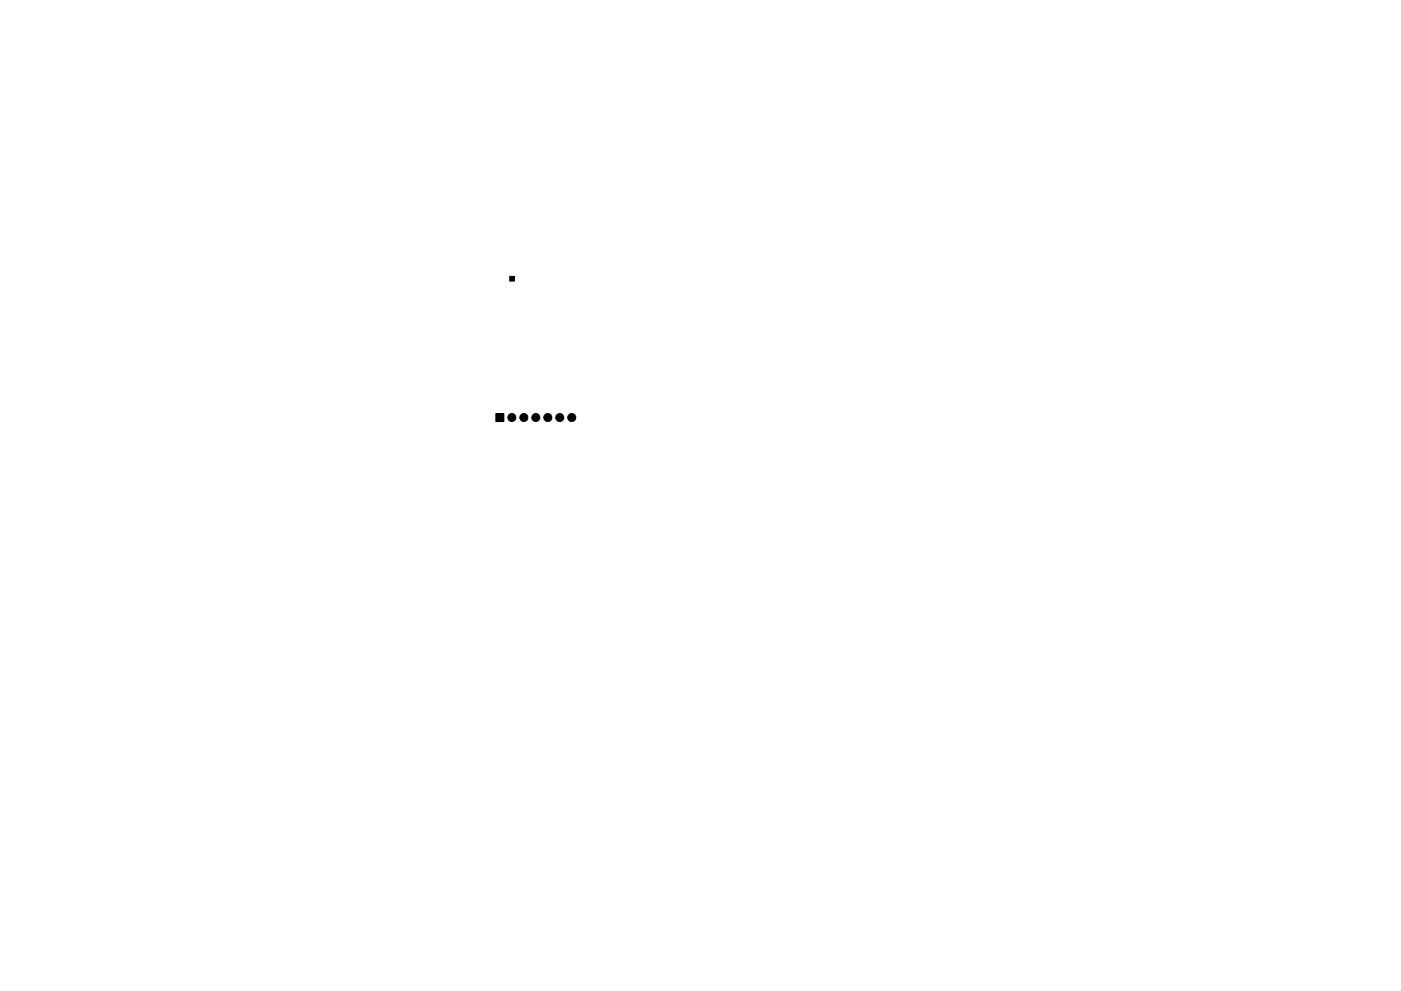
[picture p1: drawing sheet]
<svg xmlns="http://www.w3.org/2000/svg" width="297mm" height="210mm" viewBox="0 0 297 210" stroke-linecap="round" stroke-linejoin="round" font-family="sans-serif">
<g fill="#000" stroke="#000" stroke-width=".21">
<path d="M108.1 58.6h1v1h-1zM105.1 87.7h1.7v1.7h-1.7z"/>
<circle cx="108.5" cy="88.6" r=".85"/>
<circle cx="111.1" cy="88.6" r=".85"/>
<circle cx="113.6" cy="88.6" r=".85"/>
<circle cx="116.1" cy="88.6" r=".85"/>
<circle cx="118.7" cy="88.6" r=".85"/>
<circle cx="121.2" cy="88.6" r=".85"/>
</g>
</svg>
